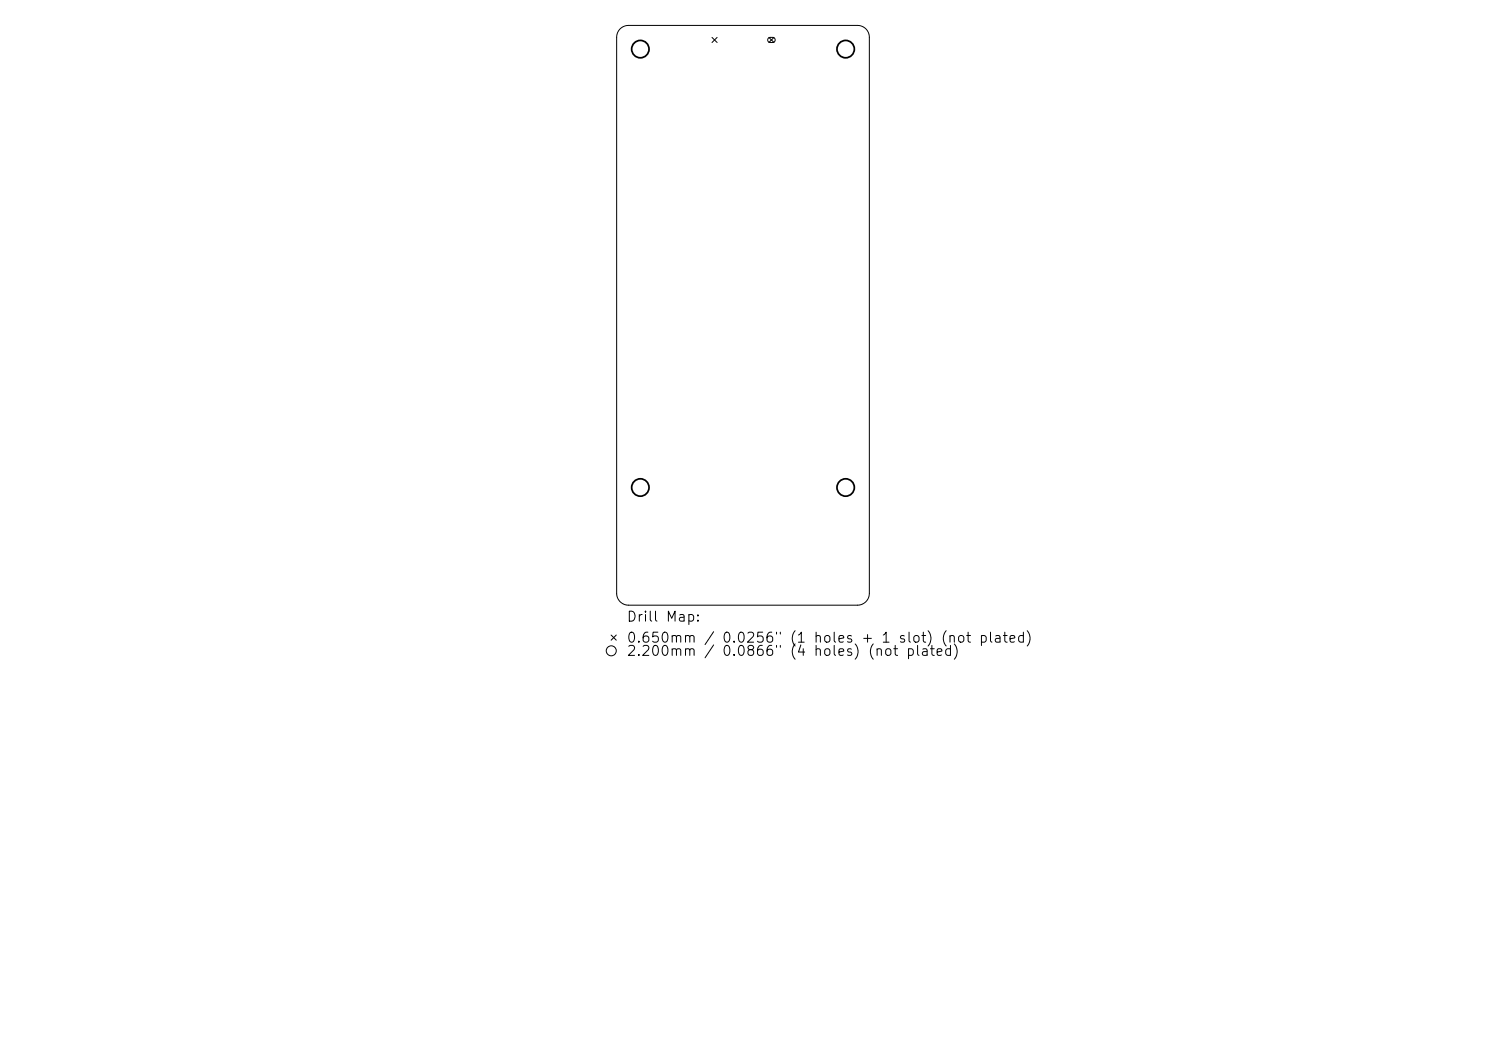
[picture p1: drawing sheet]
<svg xmlns="http://www.w3.org/2000/svg" width="297mm" height="210mm" viewBox="0 0 297 210" stroke-linecap="round" stroke-linejoin="round" font-family="sans-serif">
<defs><g id="words">
<g font-size="2">
<text x="125.1" y="124.7">Drill Map:</text>
<text x="125.1" y="128.9">0.650mm / 0.0256&quot; (1 holes + 1 slot) (not plated)</text>
<text x="125.1" y="131.6">2.200mm / 0.0866&quot; (4 holes) (not plated)</text>
</g>
</g></defs>
<g fill="none" stroke="#000" stroke-width=".2">
<path d="M123.9 5.8l.7-.5 1-.2h45.8a2.37 2.37 0 0 1 2.4 2.3v111.2a2.37 2.37 0 0 1-2.4 2.3h-45.8a2.37 2.37 0 0 1-2.4-2.3v-111.2l.3-1zM142.3 7.5l1 1M143.3 7.5l-1 1M153.6 7.6l.3-.1h.7l.3 .3v.4l-.4 .3-.8-.1-.3-.3zM153.7 7.5l1 1M154.7 7.5l-1 1M122.1 126.9l1.1 1M123.2 126.9l-1.1 1"/>
<circle cx="122.2" cy="130" r="1"/>
</g>
<g fill="none" stroke="#000" stroke-width=".35">
<circle cx="128" cy="9.8" r="1.74"/>
<circle cx="169" cy="9.8" r="1.74"/>
<circle cx="128" cy="97.4" r="1.74"/>
<circle cx="169" cy="97.4" r="1.74"/>
</g>
<use href="#words"/>
</svg>
